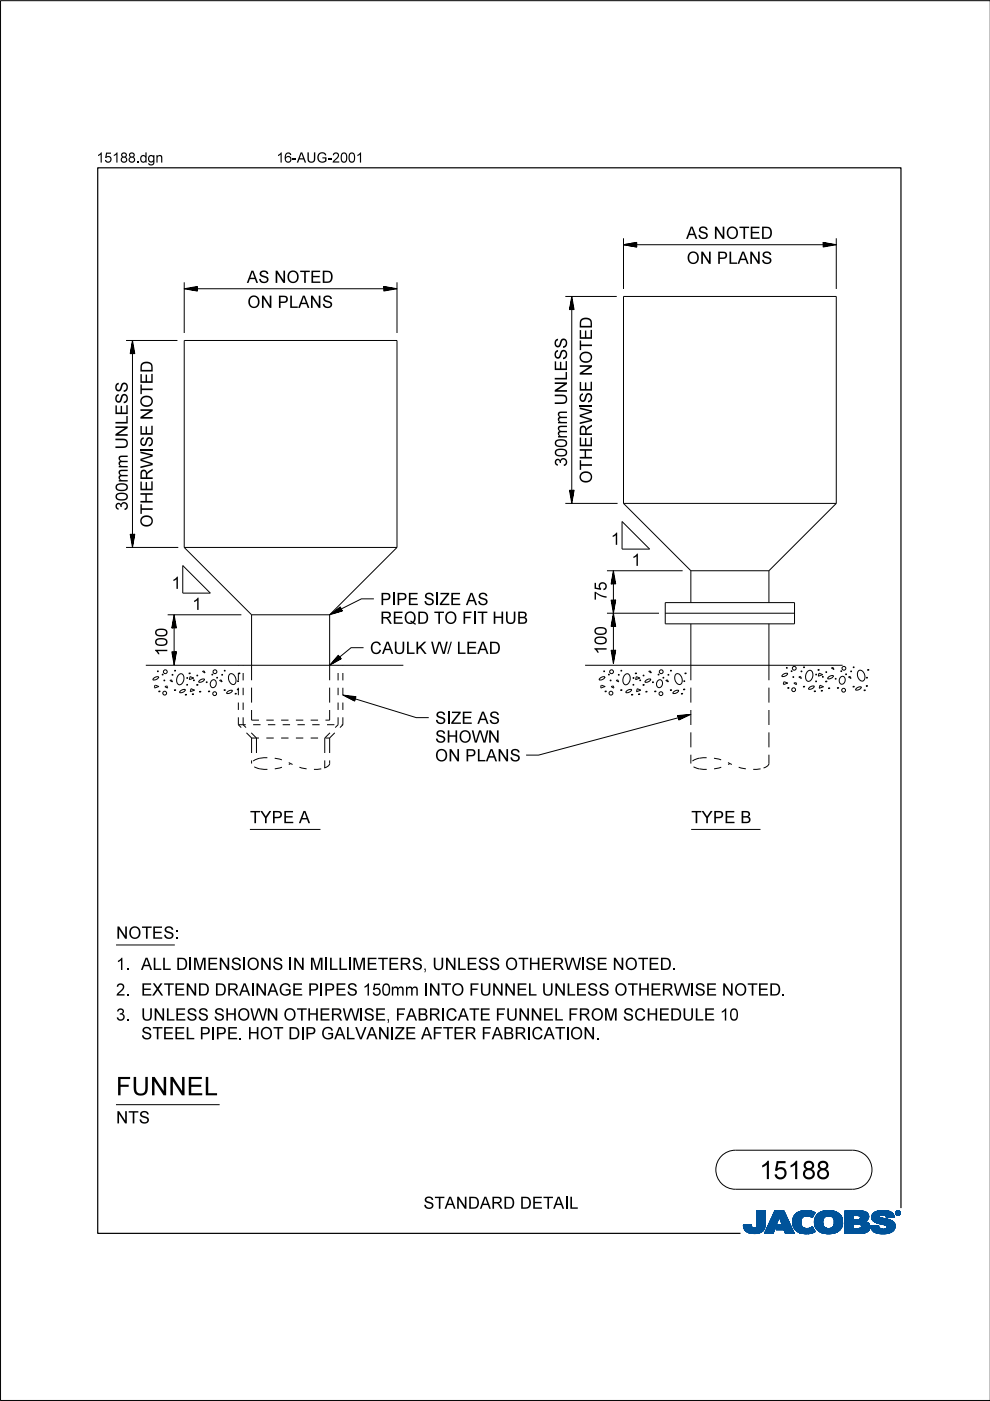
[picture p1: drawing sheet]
<svg xmlns="http://www.w3.org/2000/svg" width="210mm" height="297mm" viewBox="0 0 210 297" stroke-linecap="round" stroke-linejoin="round" font-family="sans-serif">
<defs><g id="words">
<g font-size="4">
<text x="24.6" y="232.2">FUN</text>
<text x="35.7" y="232.2">N</text>
<text x="39.6" y="232.2">EL</text>
<text x="161" y="250">15188</text>
</g>
<g font-size="2.6">
<text x="145.5" y="50.6">AS N</text>
<text x="153.9" y="50.6">OTED</text>
<text x="52.3" y="60">AS N</text>
<text x="60.7" y="60">OTED</text>
<text x="145.6" y="55.9">ON</text>
<text x="152" y="55.9">PLAN</text>
<text x="161.4" y="55.9">S</text>
<text x="52.4" y="65.3">ON</text>
<text x="58.8" y="65.3">PLAN</text>
<text x="68.2" y="65.3">S</text>
<text x="120.2" y="99" transform="rotate(-90 120.2 99)">300mm UNLESS</text>
<text x="125.5" y="102.5" transform="rotate(-90 125.5 102.5)">OTHERWISE NOTED</text>
<text x="27.1" y="108.3" transform="rotate(-90 27.1 108.3)">300mm UNLESS</text>
<text x="32.4" y="111.8" transform="rotate(-90 32.4 111.8)">OTHERWISE NOTED</text>
<text x="129.5" y="115.5">1</text>
<text x="133.9" y="120">1</text>
<text x="36.4" y="124.8">1</text>
<text x="40.8" y="129.3">1</text>
<text x="80.6" y="128.3">PI</text>
<text x="93.2" y="128.3">ZE AS</text>
<text x="128.6" y="127.3" transform="rotate(-90 128.6 127.3)">75</text>
<text x="80.6" y="132.3">REQD TO FI</text>
<text x="101.2" y="132.3">T H</text>
<text x="107" y="132.3">UB</text>
<text x="35.5" y="139.1" transform="rotate(-90 35.5 139.1)">100</text>
<text x="78.4" y="138.6">CAULK W /LEAD</text>
<text x="128.6" y="138.8" transform="rotate(-90 128.6 138.8)">100</text>
<text x="92.2" y="153.5">SI</text>
<text x="95.6" y="153.5">ZE AS</text>
<text x="92.2" y="161.4">ON</text>
<text x="92.2" y="157.4">SH</text>
<text x="97.2" y="157.4">OW N</text>
<text x="98.6" y="161.4">PLAN</text>
<text x="108" y="161.4">S</text>
<text x="53" y="174.5">TYPE A</text>
<text x="146.5" y="174.5">TYPE B</text>
<text x="24.6" y="199">N</text>
<text x="27.2" y="199">OTES:</text>
<text x="24.6" y="205.7">1. ALLDI</text>
<text x="40.9" y="205.7">M</text>
<text x="43.9" y="205.7">EN</text>
<text x="48.9" y="205.7">SI</text>
<text x="52.3" y="205.7">ON</text>
<text x="62.1" y="205.7">N</text>
<text x="65.7" y="205.7">M</text>
<text x="69.7" y="205.7">L</text>
<text x="74.7" y="205.7">M</text>
<text x="77.7" y="205.7">ETERS,UN</text>
<text x="96.9" y="205.7">LESS OTH</text>
<text x="114.7" y="205.7">ERW I</text>
<text x="124.1" y="205.7">SE N</text>
<text x="132.5" y="205.7">OTED.</text>
<text x="24.6" y="211.1">2. EXTEN</text>
<text x="41.9" y="211.1">D DRAI</text>
<text x="54.1" y="211.1">N</text>
<text x="56.7" y="211.1">AGE PI</text>
<text x="68.7" y="211.1">PES 150mm I</text>
<text x="90.9" y="211.1">N</text>
<text x="93.5" y="211.1">TO FUN</text>
<text x="106.9" y="211.1">N</text>
<text x="109.5" y="211.1">ELUN</text>
<text x="120.1" y="211.1">LESS OTH</text>
<text x="137.8" y="211.1">ERW I</text>
<text x="147.2" y="211.1">SE N</text>
<text x="155.6" y="211.1">OTED.</text>
<text x="24.6" y="216.4">3. UN</text>
<text x="29.9" y="220.4">STEELPI</text>
<text x="35.1" y="216.4">LESS SH</text>
<text x="45.7" y="220.4">PE.H</text>
<text x="50.3" y="216.4">OW N</text>
<text x="55.1" y="220.4">OT DI</text>
<text x="60.1" y="216.4">OTH</text>
<text x="64.7" y="220.4">P GALVAN</text>
<text x="67.7" y="216.4">ERW I</text>
<text x="77.1" y="216.4">SE,FABRI</text>
<text x="82.7" y="220.4">I</text>
<text x="83.7" y="220.4">ZE AFTER FABRI</text>
<text x="94.5" y="216.4">CATE FUN</text>
<text x="112.5" y="216.4">N</text>
<text x="112.7" y="220.4">CATI</text>
<text x="115" y="216.4">ELFROM</text>
<text x="120.9" y="220.4">ON</text>
<text x="126.3" y="220.4">.</text>
<text x="132" y="216.4">SCH</text>
<text x="139.6" y="216.4">EDULE 10</text>
<text x="24.6" y="238.2">N</text>
<text x="27.2" y="238.2">TS</text>
<text x="89.8" y="256.3">STAN</text>
<text x="99.2" y="256.3">DARD DETAI</text>
<text x="120.6" y="256.3">L</text>
</g>
<g font-size="2.2">
<text x="20.5" y="34.5">15188.</text>
<text x="29.6" y="34.5">dgn</text>
<text x="58.6" y="34.5">16-</text>
<text x="62.9" y="34.5">AUG- 001</text>
<text x="70.4" y="34.5">2</text>
</g>
</g></defs>
<g fill="none" stroke="#00539a" stroke-width=".21">
<path d="M157.6 259.8h1.7M157.6 259.9h1.7M157.6 259.9l1.7 .1M157.6 260h1.8M158.1 259.7h1.2M159.3 259.7h-1.7l.1 .7M159.3 259.7h-.9M159.3 259.7l.1 .3M159.4 260l.1 .3M160.4 260l-.2 .3h2M160.5 259.6h1.8M160.5 259.6l-.1 .4"/>
<path d="M160.5 259.7h1.8M160.5 256.7v2.9M160.5 256.9h1.8M160.5 257.5h1.8M160.5 256.7h1.8v2.7M160.5 256.8h1.8M160.5 256.8l1.8 .1M160.5 256.9l1.8 .1M160.5 257h1.8M160.5 257.1h1.8M160.5 257.2h1.8M160.5 257.2l1.8 .1"/>
<path d="M160.5 257.3h1.8M160.5 257.4h1.8M160.5 257.4l1.8 .1M160.5 257.6h1.8M160.5 257.6l1.8 .1M160.5 257.7h1.8M160.5 257.8h1.8M160.5 257.9h1.8M160.5 258h1.8M160.5 258.1h1.8M160.5 258.1l1.8 .1M160.5 258.2h1.8"/>
<path d="M160.5 258.3h1.8M160.5 258.3l1.8 .1M160.5 258.4h1.8M160.5 258.5h1.8M160.5 258.5l1.8 .1M160.5 258.6h1.8M160.5 258.6l1.8 .1M160.5 258.7h1.8M160.5 258.8h1.8M160.5 258.9h1.8M160.5 259h1.8M160.5 259.1h1.8"/>
<path d="M160.5 259.2h1.8M160.5 259.3h1.8M160.5 259.8h1.8M162.2 260h-1.8M162.2 259.9v.3M162.2 259.9h-1.8M162.2 259.8h-1.7M162.3 259.4l-.1 .5M162.3 259.4v-2.7h-1.8v2.9M162.3 259.5h-1.8M162.3 259.6h-1.8M162.3 256.7l-1.8 .1"/>
<path d="M162.3 259.4h-1.8M163.7 258.1h3.1M163.7 258h3.1M163.7 257.9h3M163.8 257.8h2.9M163.8 257.7h2.9M163.8 257.7h2.8M163.9 257.6h2.7M163.9 257.5h2.7M164 257.4h2.5M164 257.3h2.5M164.1 257.2h2.3"/>
<path d="M164.1 257.1h2.3M164.1 257h2.3M164.2 257h2.1M164.2 256.9h2.1M164.2 256.8h2.1M164.3 256.7h1.9l2.2 4.8h-1.9l-.3-.8h-1.7l.4-1h1l-.7-1.7-1.3 3.5h-1.8zM164.5 260h-1.7M164.5 259.9l-1.7 .1M164.5 259.9h-1.7M164.5 259.8l-1.7 .1M164.6 259.8h-1.7M164.6 259.7l-1.7 .1"/>
<path d="M164.6 259.7h-1.7M164.6 259.6h-1.7M164.6 259.5l-1.6 .1M164.7 259.5h-1.7M164.7 259.4l-1.7 .1M164.7 259.4h-1.7M164.7 259.3l-1.6 .1M164.7 259.3h-1.6M164.8 259.2l-1.7 .1M164.8 259.2h-1.7M164.8 259.1l-1.6 .1M164.8 260h2.9"/>
<path d="M164.8 259.1h-1.6M164.8 259.9h2.9M164.8 259l-1.6 .1M164.9 259.9h2.7M164.9 259h-1.7M164.9 259.8h2.7M164.9 258.9h-1.6M164.9 258.8h-1.6M164.9 259.7h2.7M164.9 259.7l-.4 1 3.6 .1M165 258.7h-1.6M165 258.6l-1.6 .1"/>
<path d="M165 258.6h-1.6M165 258.5l-1.6 .1M165 258.5h-1.6M165.1 258.4l-1.6 .1M165.1 258.4h-1.6M165.1 258.3l-1.6 .1M165.1 258.3h-1.6M165.1 258.2l-1.5 .1M165.1 258.2h-1.5M165.2 258.1l-1.6 .1M165.2 258.1h-1.6M165.2 258l.7 1.7h-1"/>
<path d="M165.2 258l.7 1.7M165.3 258.1h1.5M165.3 258.1l1.6 .1M165.3 258.2h1.6M165.3 258.2l1.6 .1M165.3 258.3h1.6M165.4 258.3l1.6 .1M165.4 258.4h1.6M165.4 258.4l1.6 .1M165.4 258.5h1.6M165.4 258.5l1.7 .1M165.4 258.6h1.7"/>
<path d="M165.5 258.6l1.6 .1M165.5 258.7h1.6M165.5 258.8h1.7M165.5 258.9h1.7M165.6 258.9h1.6M165.6 259h1.7M165.6 259l1.7 .1M165.6 259.1h1.7M165.6 259.1l1.7 .1M165.7 259.2h1.7M165.7 259.2l1.7 .1M165.7 259.3h1.7"/>
<path d="M165.7 259.3l1.7 .1M165.7 259.4h1.7M165.8 259.4l1.7 .1M165.8 259.5h1.7M165.8 259.5l1.7 .1M165.8 259.6h1.7M166.2 256.7l2.2 4.8M166.2 256.8l-1.9-.1-2.2 4.8h1.8l1.3-3.5M168 258.9l.4 1.5M168 258.9h1.8M168 259h1.8M168 259.1h1.8"/>
<path d="M168 259.2h1.8M168 259.2l1.8 .1M168 259.3h1.8M168 259.3l1.8 .1M168.1 259.4h1.8M168.1 259.5h1.7M168.1 259.4l1.7 .1M168.1 259.5l1.8 .1M168.1 259.6h1.8M168.1 259.7h1.8M168.1 259.7l1.8 .1M168.1 259.8h1.8"/>
<path d="M168.1 259.8l1.8 .1M168.2 260h1.8M168.2 259.9h1.8M168.3 258l-.3 .9M168.9 257.3l-.6 .7M169.1 257.1h3.6M169.2 257h3.4M169.4 256.9h3.1M169.5 256.9h2.9M169.8 256.8h2.4M169.8 259.1a1.33 1.33 0 0 0 .8 1.4 1.33 1.33 0 0 0 1.5-.3l.2-.1M169.8 259.1h-1.8"/>
<path d="M169.8 259l-1.8 .1M169.9 258.8l-1.9 .1M169.9 258.8h-1.9M169.9 258.7h-1.9M169.9 258.6h-1.8M169.9 258.6l-1.9 .1M169.9 258.5l-1.8 .1M169.9 258.5h-1.8M169.9 258.4l-1.8 .1M170 258.4h-1.9M170 258.4l-.2 .7M170 258.3l-1.8 .1"/>
<path d="M170 258.3h-1.8M170 258.2l-1.8 .1M170.1 258.2h-1.9M170.1 258.1l-.1 .3M170.1 258.1l-1.9 .1M170.2 258.1h-2M170.3 258h-2.1M170.3 256.7l-1.4 .5M170.3 256.7h1.5M170.3 256.7a4 4 0 0 1 2.5 .4M170.4 258h-2.1M170.4 257.9h-2.1"/>
<path d="M170.6 257.8l-2.3 .1M170.6 257.9l-.5 .2M170.8 257.8h-2.5M171.4 257.8h1M171.5 256.7l-1.7 .1M171.5 256.7l.6 .1M171.7 257.8h.7M171.8 257.9h.6M171.9 258h.4M172.1 258.1h.2M172.2 258.1h.1M172.3 258h-.3"/>
<path d="M172.4 257.7l-4 .1M172.5 257.7h-4.1M172.5 257.6l-4 .1M172.5 257.6h-4M172.6 257h-3.3M172.6 257.5l-4.1 .1M172.6 257.5h-4M172.6 257.4l-4 .1M172.7 257.4h-4M172.7 259h1.8M172.7 259.2h1.8M172.7 259.3h1.8"/>
<path d="M172.7 259.3l1.8 .1M172.7 259.4h1.8M172.7 257.3l-3.9 .1M172.7 259.5h1.8M172.7 259.5l1.8 .1M172.7 259.6h1.8M172.7 259.7h1.8M172.7 258.6h1.8M172.7 257.3h-3.9M172.8 259.8h1.8M172.8 257.2l-3.9 .1M172.8 259.9h1.8"/>
<path d="M172.8 259.9l.3 .6M172.8 259.8l1.8 .1M172.8 259.9l1.8 .1M172.8 257.2h-3.9M172.8 260h1.8M172.8 257.1l-.6 1.1a1.75 1.75 0 0 0-1.6-.3M172.9 257.1l-3.9 .1M173 257.8l-.3 1.3h1.8M173 257.8h5.3M173.1 257.7h5.2M173.1 257.7h5.1M173.1 257.6h5.1"/>
<path d="M173.2 257.6h4.9M173.2 257.5h4.8M173.4 257.4h4.6M173.4 257.4h4.5M173.5 257.3h4.4M173.6 257.2l4.2 .1M173.6 257.2h4.1M173.7 257.1l4 .1M173.8 257.1h3.8M173.9 257h3.5M174 257h3.3M174.1 256.9h3.2"/>
<path d="M174.2 256.9h2.8M174.4 256.8h2.6M174.5 259h-1.8M174.5 259.2a1.15 1.15 0 0 0 1.3 1.3M174.5 259.2l-1.8-.1 .1 .8M174.5 258.9l-1.8 .1M174.5 258.9h-1.8M174.5 258.8l-1.8 .1M174.5 258.7l-1.8 .1M174.5 258.7h-1.8M174.5 258.6l-1.8 .1M174.5 258.5l-1.8 .1"/>
<path d="M174.6 258.5h-1.9M174.6 256.8h1.9M174.6 258.4l-.1 .8M174.6 258.4h-1.8M174.6 258.4l-1.9 .1M174.6 258.3l-1.8 .1M174.6 258.3h-1.8M174.7 258.2h-1.9M174.7 258.1l-.1 .3M174.8 258.1l-2 .1M174.8 258.1h-1.9M174.9 256.7a3.2 3.2 0 0 1 3.6 1.4l.1 .8-.1 1.1"/>
<path d="M174.9 258l-1.9 .1M175 258h-2M175.1 257.9l-.4 .2M175.1 257.9h-2.1M175.2 257.9h-2.2M175.5 256.7h.7M175.7 257.8l-.6 .1M175.7 257.8l.6 .1M175.7 257.8h-2.7M176 257.8h2.4M176.2 257.9h2.2M176.3 257.9l.5 .5"/>
<path d="M176.4 258h2M176.4 256.7h-1.5a2.68 2.68 0 0 0-1.9 1.1M176.5 258l2 .1M176.5 258.1h2M176.6 258.1h1.9M176.6 258.2h1.9M176.7 258.2l1.8 .1M176.7 258.3h1.8M176.7 258.3l1.9 .1M176.7 259.9h1.8M176.7 258.4h1.9M176.8 258.4l.1 .5"/>
<path d="M176.8 258.4l1.8 .1M176.8 258.5h1.8M176.8 258.6h1.8M176.9 258.8h1.7M176.9 258.8l1.8 .1M176.9 258.7h1.7M176.9 259.4h1.8M176.9 259.2l1.8 .1M176.9 259.1h1.8M176.9 259.2h1.8M176.9 258.9v.3M176.9 259.2a1.11 1.11 0 0 1-1.1 1.3"/>
<path d="M176.9 259h1.8M176.9 258.9h1.8M176.9 259.3h1.8M176.9 259.3l1.8 .1M178 257.4l-4.7 .1M178.4 257.9h-2.1l.5 .5M178.5 259.7l-1.7 .1M178.5 259.8l-1.8 .1M178.5 259.8h-1.7M178.5 260l-.2 .5M178.5 259.9l-1.8 .1M178.5 260h-1.8"/>
<path d="M178.6 259.7h-1.8M178.6 258.5l-1.8 .1M178.6 259.6h-1.8M178.6 259.5l-1.8 .1M178.6 259.5h-1.8M178.7 259.4h-1.8M179.1 259.7h1.8M179.1 259.5h5.2M179.1 256.9h4.4M179.1 257.5h5M179.1 256.8h4M179.1 256.8h3.4"/>
<path d="M179.1 257h4.5M179.1 257.1h4.7M179.1 257.1l4.7 .1M179.1 257.2h4.8M179.1 257.2l4.8 .1M179.1 257.3h4.8M179.1 257.3l4.9 .1M179.1 257.4h4.9M179.1 257.4l5 .1M179.1 257.6h5M179.1 257.6l5 .1M179.1 257.7h5"/>
<path d="M179.1 257.7l1.8 .1M179.1 257.8h1.8M179.1 257.9h1.8M179.1 258h1.8M179.1 258.1h1.8M179.1 258.2h1.8M179.1 258.3h1.8M179.1 258.4h1.8M179.1 258.5h1.8M179.1 258.5l1.8 .1M179.1 258.6h4.8M179.1 258.7h4.7"/>
<path d="M179.1 258.7h4.6M179.1 258.8h4.5M179.1 258.9h4.5M179.1 258.9h4.3M179.1 259h4.4M179.1 259l4.5 .1M179.1 259.1h4.6M179.1 259.1l4.7 .1M179.1 259.2h4.8M179.1 259.2l4.9 .1M179.1 259.3h5M179.1 259.3l5.1 .1"/>
<path d="M179.1 259.4h5.1M179.1 259.4l5.1 .1M179.1 259.5l1.8 .1M179.1 259.6h1.8M179.1 259.8h1.8M179.1 259.9h1.8M179.1 260h1.8M180.9 257.7v.9M181.8 259.5h-.9v1v-1M181.8 259.5h.2M181.8 259.5l.8 .3M182.1 257.7l2.1 .1"/>
<path d="M182.2 257.8h2M182.2 259.5l2.1 .1M182.3 258.5h1.7M182.3 258.5l-1.4 .1M182.3 257.9h1.9M182.4 257.9h1.8M182.4 257.9v.1M182.4 257.9l-.4-.2h-1.1v.9M182.4 258h1.8M182.4 258v.3M182.4 258.3l-.1 .2M182.4 259.6h1.9"/>
<path d="M182.4 258.1h1.8M182.4 258.1l1.8 .1M182.4 258.2h1.8M182.5 259.7h1.9M182.5 256.9l1.1 .1M182.5 259.7l1.9 .1M182.6 259.8h1.8M182.6 259.8v.4l-.2 .2M182.7 259.9h1.7M182.9 256.8h-3.8v4.7M183.3 256.9l-4.2-.1v4.7M183.6 257l.4 .4"/>
<path d="M183.9 259.2l.2 .2M184 258.5l-2.1 .1M184 258.5h-1.8M184 257.4l.1 .2M184.1 258.4l-.8 .6 .6 .2M184.1 258.4h-1.8M184.1 258.3l-1.7 .1M184.1 258.3h-1.7M184.1 257.6l.1 .6M184.1 258.2l-1.7 .1M184.1 259.4l.3 .5v.6M184.2 258.2l-.1 .2"/>
<path d="M184.2 258h-1.8M184.4 259.9h-1.7M184.5 260h-1.8M184.6 259.9v.2M184.6 259.9h1.7M184.6 260h1.7M184.8 258.1h1.7M184.8 258l.2 .7M184.8 258h1.7M184.8 258.3h2.5M184.8 258.3l2.8 .1M184.8 258.1l1.8 .1"/>
<path d="M184.8 258.2h2M184.8 258.4h3M184.8 258.4l3.2 .1M184.9 258.2l2.1 .1M184.9 257.6h4.6M184.9 258.5h3.4M184.9 258.5l3.6 .1M184.9 258.6h3.7M184.9 257.5h4.5M185 257.5h4.4M185 258.6l3.7 .1M185 258.7h3.9"/>
<path d="M185 258.7l.6 .4M185 257.4h4.3M185 257.4h4.4M185.1 258.7l3.9 .1M185.1 258.8h.7M185.1 257.3h4.1M185.2 258.9h.6M185.2 258.9l4.1 .1M185.3 257.2h3.9M185.3 259h4M185.3 257.1l3.8 .1M185.4 257.1h3.7"/>
<path d="M185.4 259l4 .1M185.5 257h3.5M185.5 259.1h4M185.6 259.1l3.9 .1M185.6 259.1l.5 .2M185.7 259.2h3.9M185.7 256.9h3M185.8 259.2l3.8 .1M185.8 258.9h3.4M185.9 258.8h3.2M185.9 256.8h2.7M185.9 256.8l-.8 .5-.3 .7"/>
<path d="M185.9 256.8l.7-.1a3.3 3.3 0 0 1 2.7 .6h-4.2M186 259.3h3.6M186.1 256.8h2.3M186.1 259.4h3.6M186.1 259.3l1.5 .4 .4 .2M186.3 259.8l-.5 .1M186.3 259.8l-1.7 .1M186.3 259.8v.3M186.3 259.4h3.4M186.4 257.9h-1.6M186.4 257.9l.1 .1M186.5 257.9h-1.7"/>
<path d="M186.5 257.8h-1.7M186.5 258v.1M186.5 257.8l-.1 .1M186.5 257.7h-1.6M186.5 259.4l3.2 .1M186.5 258.1l.1 .1M186.6 257.6l-1.7 .1M186.6 258.2l.4 .1M186.7 256.7h.8M186.7 259.5h3M186.8 257.6h-1.9M186.9 259.5l2.9 .1"/>
<path d="M187 258.3l1.7 .4 .9 .6M187.2 259.6h2.6M187.4 259.7h2.4M187.4 257.6h2.1M187.6 257.6l1.9 .1M187.6 259.7h2.2M187.6 257.7h2M187.7 257.7a1.07 1.07 0 0 0-1.2 .1M187.7 257.7l.1 .1M187.7 257.8h1.9M187.8 257.8h1.7M187.8 256.7h-1.3"/>
<path d="M187.8 257.8l.1 .4M187.8 257.9h1.7M187.8 257.9h1.8M187.9 258h1.7M187.9 258l1.7 .1M187.9 258.1h1.1M187.9 258.1h1.7M187.9 259.9h1.9M188 259.9l.1 .2M188 260h1.8M188.1 257h-2.6M188.2 257h.6"/>
<path d="M188.7 256.9h-2.9M189.3 257.3l.3 .8-1.7 .1M189.6 259.3l.2 .4v.6M189.8 259.9l-1.8 .1M189.8 259.8h-2.1M189.8 259.8h-1.9M189.9 257.2v.1M189.9 257.1h.1M189.9 257.2h.1M189.9 257.3h.1M189.9 257.3l.2 .3M190 257.4h.1"/>
<path d="M190 257.4l.1 .1M190 257.5h.2M190 257.2v.1M190 257.2l.2 .3M190 257.3l.2 .2M190 257.1h-.1M190 257h-.1M190.1 257h-.2M190.1 257.5l.2 .1M190.1 256.9h-.1M190.1 257.6h.6M190.2 256.8l-.1 .1"/>
<path d="M190.2 257.5l.2 .1M190.2 257.5l-.1 .1M190.2 257.6h.4M190.2 256.9h.4M190.2 256.9h.4l-.1 .3 .2 .3-.3-.3-.2 .3zM190.2 256.9v.6l.1-.3 .3 .3M190.2 257h.4M190.2 257.1h.1M190.2 257.1h.5M190.2 257.2h.5M190.2 257.2l.3 .1M190.2 257.3h.1"/>
<path d="M190.2 257.4h.1M190.2 257.4l.1 .1M190.2 256.8h-.1M190.3 257h.2v.1l-.2 .1zM190.3 257v.2M190.3 257h-.1M190.4 257.2l.2 .3M190.4 257.6h.1M190.4 256.8h-.2l-.2 .4M190.4 256.7a.5 .5 0 0 1 .5 .5 .5 .5 0 0 1-.5 .5M190.4 256.8l.4 .2v.2M190.4 256.7a.5 .5 0 0 0-.5 .5 .5 .5 0 0 0 .5 .5l-.3-.1"/>
<path d="M190.4 256.8l.3 .1 .1 .3M190.4 256.7l-.4 .2-.1 .3M190.4 256.7v.1M190.4 257.6v.1M190.4 256.7l.3 .1 .2 .4M190.4 257h-.1l.1 .2M190.4 257l.2 .1-.2 .1M190.4 257h.1M190.5 257.3h.1M190.5 257.3l.1 .1M190.5 257.2l.2 .3M190.5 257.4h.1"/>
<path d="M190.5 257.1h.2M190.5 257.4l.2 .1M190.5 257l-.1 .2M190.5 256.7h-.3M190.6 257.5h.2M190.6 256.8h.1M190.6 257.1l-.1 .1M190.7 257.1h-.1M190.7 257.1l-.2 .1M190.7 257.1l-.5-.2v.6l.1-.3M190.7 257h-.1M190.7 256.8l.1 .1"/>
<path d="M190.7 256.8h-.6M190.7 256.9h.2M190.8 257h.1M190.8 257.6h-.2M190.8 257.2v.2l-.4 .2M190.8 257.2l-.1 .3-.3 .1M190.8 257.1h.1M190.8 257.2h.1M190.9 257.4l-.2 .1M190.9 257.4h-.1M190.9 257.3l-.1 .1M190.9 257.3h-.1"/>
<path d="M190.9 257.2h.1M190.9 257.2l-.1 .3-.4 .2M190.9 257.1h-.1M157.7 260.1h1.7M157.7 260l1.7 .1M157.7 260.2h1.8M157.7 260.2l1.8 .1M157.7 260.3h1.8M157.7 260.3l1.9 .1M157.7 260.4h4.4M157.7 260.4l.4 .5M157.7 260.4l4.4 .1"/>
<path d="M157.8 260.5h4.3M157.8 260.6h4.3M157.8 260.7h4.2M157.9 260.7h4.1M157.9 260.8h4M158 260.8h3.9M158 260.9h3.9M158.1 260.9h3.3M158.1 261h3.6M158.2 261h3.5M158.3 261.1h3.2M158.4 261.2h3.1"/>
<path d="M158.5 261.2h2.9M158.6 261.3h2.7M158.7 261.4h2.4M158.8 261.4h2.1M159.1 261.5h1.6M159.5 260.3l.3 .1 .4-.1M159.7 261.5h.7M160.9 261.4h.1M161.5 260.9h.2M161.6 261.1h-3.3M162.1 260.3l-2 .1M162.2 260.2l-1.9 .1"/>
<path d="M162.2 260.2a2.25 2.25 0 0 1-2.8 1.3l-.9-.2-.4-.4M162.2 260.2h-1.9M162.2 260.1l-1.8 .1M162.2 260.1h-1.8M162.2 260l-1.8 .1M164 261.4h-1.9M164 261.3l-1.9 .1M164 261.3h-1.8M164 261.2l-1.8 .1M164 261.2h-1.8M164.1 261.1l-1.9 .1M164.1 261.1h-1.8"/>
<path d="M164.1 261l-1.8 .1M164.1 261h-1.8M164.1 260.9l-1.8 .1M164.2 260.9h-1.8M164.2 260.8l-1.8 .1M164.2 260.8h-1.8M164.2 260.7l-1.8 .1M164.2 260.7h-1.7M164.2 260.6l-1.7 .1M164.3 260.6h-1.8M164.3 260.5h-1.8M164.3 260.4l-1.7 .1"/>
<path d="M164.3 260.4h-1.7M164.3 260.3l-1.7 .1M164.4 260.3h-1.8M164.4 260.2l-1.7 .1M164.4 260.2h-1.7M164.4 260.1l-1.7 .1M164.4 260.1h-1.7M164.5 260l-1.8 .1M164.5 260.7h3.5M164.6 260.7h3.4M164.6 260.6h3.4M164.6 260.5h3.4"/>
<path d="M164.6 260.5h3.3M164.6 260.4h3.3M164.7 260.4h3.2M164.7 260.3h3.2M164.7 260.3h3.1M164.7 260.2h3.1M164.8 260.1h3M164.8 260.1h2.9M166.3 260.8h1.8M166.3 260.8l1.8 .1M166.3 260.9h1.8M166.3 260.9l1.8 .1"/>
<path d="M166.3 261h1.9M166.3 261l1.9 .1M166.4 261.1h1.8M166.4 261.1l1.8 .1M166.4 261.2h1.9M166.4 261.2l1.9 .1M166.4 261.3h1.9M166.5 261.3l1.8 .1M166.5 261.4h1.9M166.5 261.5h1.9M166.5 261.5l-.3-.8 .3 .8h1.9M168.2 260l1.9 .1"/>
<path d="M168.2 260.1h1.9M168.2 260.1l1.9 .1M168.2 260.2h2M168.3 260.2l2 .1M168.3 260.3h2.1M168.3 260.3l2.2 .1M168.3 260.4h2.5M168.4 260.4l.6 .7M168.4 260.4l4.1 .1M168.5 260.5h4M168.5 260.6h4M168.6 260.7h4"/>
<path d="M168.6 260.7l4 .1M168.7 260.8h3.9M168.7 260.8l4 .1M168.8 260.9h3.9M168.9 260.9l3.8 .1M168.9 261h3.9M169 261l3.8 .1M169 261.1h3.9M169 261.1a4.2 4.2 0 0 0 3.8 0M169.1 261.1h3.8M169.2 261.2h3.5M169.3 261.3h3.2"/>
<path d="M169.5 261.4h2.8M169.6 261.4h2.6M170 261.5h2M170.6 261.6h.4M171.5 260.4h.9M171.6 260.4h.8M171.8 261.5h-1.5M171.8 260.3h.6M172 260.3h.3M172 260.2h.3M172.1 260.2h.2M172.2 260.1h.1"/>
<path d="M172.3 260.1l.6 1M172.6 261.2l-3.3 .1M172.8 260.1h1.9M172.9 260.1l1.9 .1M172.9 260.2h1.9M172.9 260.2l2 .1M172.9 260.3h2.2M173 260.3l2.1 .1M173 260.4h2.4M173 260.4h5.3M173.1 260.5h5.2M173.1 260.5l.7 .6 .8 .4"/>
<path d="M173.1 260.6h5.2M173.2 260.6h5M173.3 260.7h4.9M173.3 260.7h4.8M173.3 260.8h4.7M173.4 260.9h4.5M173.5 260.9h4.4M173.5 261h4.3M173.6 261h4.2M173.7 261.1h4M173.8 261.1h3.8M173.8 261.2h3.7"/>
<path d="M174 261.2h3.4M174.2 261.4h2.9M174.3 261.4h2.7M175.1 261.5h1.4M175.3 261.6h.4M176.6 260.2h1.9M177 261.4l-1 .2-1.4-.1h2.2M177.3 261.3h-3.3M178.1 260.8h-4.8M178.3 260.5l-.6 .6-.7 .3M178.3 260.4h-2.2M178.4 260.3l-2.2 .1"/>
<path d="M178.4 260.3h-2l-.6 .2M178.5 260.2l-2.1 .1M178.5 260.2h-2M178.5 260.1h-1.9M178.5 260l-1.9 .1M179.1 261.5h3.4M179.1 260.1h1.8M179.1 260.1l1.8 .1M179.1 260.2h1.8M179.1 260.2l1.8 .1M179.1 260.3h1.8M179.1 260.4h1.8"/>
<path d="M182.3 260.4h2.1M182.4 260.4h2M182.4 260.4l-.6 .1M183.1 261.4l-4 .1M183.4 261.3l-4.3 .1M183.5 261.3h-4.4M183.7 261.3h-.1M183.7 261.2l-4.6 .1M183.8 261.2h-4.7M183.9 261.1l-4.8 .1M184 261.1h-4.9M184 261l-4.9 .1"/>
<path d="M184.1 261l-.8 .4-1.1 .1M184.1 261h-5M184.1 260.9l-5 .1M184.2 260.9h-5.1M184.2 260.8l-5.1 .1M184.3 260.8h-5.2M184.3 260.7l-5.2 .1M184.3 260.7h-5.2M184.4 260.6l-5.3 .1M184.4 260.6h-5.3M184.4 260.5h-5.3M184.4 260.5l-.3 .5"/>
<path d="M184.4 260.4l-5.3 .1M184.5 260l-1.8 .1M184.5 260.2l-2 .1M184.5 260.3h-2M184.5 260.1h-1.9M184.5 260.2h-1.9M184.6 260l1.7 .1M184.6 260.1l.1 .3M184.6 260.1h1.8M184.6 260.2h1.8M184.6 260.1l1.8 .1M184.6 260.2l1.8 .1"/>
<path d="M184.7 260.3h1.8M184.7 260.3l1.8 .1M184.7 260.4a2.52 2.52 0 0 0 2.7 1.2M184.7 260.4h1.9M184.7 260.5h2M184.7 260.5h2.1M184.8 260.6h2.1M184.8 260.6h4.8M184.8 260.7h4.7M184.9 260.8h4.6M184.9 260.8h4.5M185 260.9h4.4"/>
<path d="M185.1 260.9h4.3M185.1 261h4.3M185.2 261.1h4M185.2 261.1h3.9M185.3 261.2h3.7M185.4 261.2h3.5M185.5 261.3h3.4M185.7 261.3h3.1M185.8 261.4h2.7M185.9 261.5h2.4M186.3 260.1a1.08 1.08 0 0 0 1.4 .5M186.4 261.5h1.6"/>
<path d="M186.6 261.6h.9M188 260.4h1.8M188 260.4l-.3 .2M188.1 260.3h1.7M188.1 260.1l-.1 .3M188.1 260.2h1.7M188.3 261.5l-.9 .1M188.9 261.3l-.6 .2M189.3 261.1h-4.1M189.4 260.9l-.5 .4M189.6 260.7h-4.8M189.7 260.6h-2"/>
<path d="M189.7 260.5h-1.9M189.7 260.5h-1.8M189.7 260.4h-1.7M189.7 260.3h-1.6M189.8 260.2h-1.7M189.8 260.3l-.4 .6M189.8 260.1h-1.7M189.8 260h-1.7"/>
<circle cx="190.4" cy="257.2" r=".51"/>
<circle cx="190.4" cy="257.2" r=".42"/>
</g>
<g fill="none" stroke="#000" stroke-width=".21">
<path d="M210 .1h-209.9v296.8h209.9M39.1 59.9v10.7M84.2 59.9v10.7M132.2 50.5v10.8M132.2 51.9h45.1M135 51.9h-.7l.3-.1v.2l-.8-.1 .9-.2v.5l-1.4-.3 1.5-.2 .1 .6-2.1-.4 2.1-.4 .1 .9-2.8-.5 2.8-.5v1M174.5 51.4v1l2.8-.5-2.8-.5 .1 .8 2.1-.3-2.1-.4 .1 .6 1.5-.2-1.4-.3v.4l.9-.1-.8-.1v.2l.3-.1h-.7M177.3 50.5v10.8M26.7 72.2h10.9M27.6 75h1l-.5-2.8-.5 2.8 .8-.1-.3-2.1-.4 2.1 .6-.1-.2-1.5-.3 1.4h.4l-.1-.9-.1 .8h.2l-.1-.3v.7M28.1 72.2v43.9M39.1 61.2h45.1"/>
<path d="M41.8 61.2h-.7h.3l.1 .2-.8-.2 .9-.1v.4l-1.4-.3 1.4-.2 .2 .6-2.1-.4 2.1-.3v.8l-2.7-.5 2.7-.5v1M81.4 60.7v1l2.8-.5-2.8-.5 .1 .9 2.1-.4-2.1-.4 .1 .6 1.4-.2-1.3-.2v.4l.8-.2-.8-.1 .1 .2 .3-.1h-.7M119.9 62.9h10.9M120.7 65.6h1l-.5-2.7-.5 2.7 .9-.1-.4-2-.4 2 .7-.1-.3-1.4-.2 1.4 .4-.1-.2-.8-.1 .8 .2-.1-.1-.3v.7M121.2 62.9v43.8M26.7 116.1h11.1M28.1 113.3v.7l-.1-.3 .2-.1-.1 .8-.2-.8 .5-.1-.3 1.4-.2-1.4 .6-.1-.4 2-.4-2 .9-.1-.5 2.8-.5-2.8h1M38.7 119.9l5.9 5.9h-5.9zM39.1 116.1l14.2 14.2M39.1 116.1h45.1M39.1 116.1v-43.9h45.1v43.9M84.2 116.1l-14.3 14.2"/>
<path d="M119.9 106.7h11M121.2 103.9v.8v-.3l.2-.1-.2 .8-.1-.9h.4l-.2 1.4-.3-1.4 .6-.2-.3 2.1-.4-2.1 .8-.1-.5 2.8-.5-2.8h1M131.9 110.6l5.8 5.8h-5.8zM132.2 106.7l14.3 14.3M132.2 106.7h45.1M132.2 106.7v-43.8h45.1v43.8M177.3 106.7l-14.3 14.3M35.5 130.3h15.7M36.4 133.1h1l-.5-2.8-.5 2.8 .9-.1-.4-2-.4 2 .6-.1-.2-1.4-.2 1.4 .4-.1-.2-.8-.1 .8 .2-.1-.1-.3v.7M36.9 130.3v10.7M36.9 138.2v.7v-.3h.2l-.2 .8-.1-.9h.4l-.3 1.4-.2-1.5 .6-.1-.4 2.1-.3-2.1 .8-.1-.5 2.8-.5-2.8h1M53.3 130.3h16.6"/>
<path d="M53.3 130.3v10.8M69.9 130.3v10.8M77.1 137.3h-2.7l-2.9 2.4 .2-.2 .1 .1-.7 .4 .6-.6 .3 .3-1.2 .7 .9-1.1 .5 .4-1.8 1 1.3-1.6 .6 .6-2.4 1.3 1.8-2.1 .6 .8M79.3 127h-2.7l-4.9 2.4 .3-.2 .1 .2-.8 .2 .7-.5 .2 .4-1.3 .4 1.2-.9 .4 .5-2.1 .6 1.7-1.3 .5 .7-2.7 .8 2.2-1.6 .5 .8M128.7 121h16M128.7 130h11M129.6 123.8h.9l-.4-2.8-.5 2.8 .8-.1-.4-2.1-.3 2.1 .6-.1-.3-1.5-.2 1.4h.4l-.1-.9-.2 .8h.2v-.3v.7M129.6 132.8h.9l-.4-2.8-.5 2.8 .8-.1-.4-2.1-.3 2.1 .6-.1-.3-1.5-.2 1.4h.4l-.1-.9-.2 .8h.2v-.3v.7M130.1 127.2v.7l-.1-.3h.2l-.1 .8-.2-.9h.4l-.2 1.4-.3-1.4 .7-.2-.4 2.1-.4-2.1 .8-.1-.4 2.8-.5-2.8h.9M130.1 137.9v.7l-.1-.3 .2-.1-.1 .8-.2-.8 .4-.1-.2 1.4-.3-1.4 .7-.1-.4 2-.4-2 .8-.1-.4 2.8-.5-2.8h.9M130.1 121v19.7M141 127.8h27.5v4.5h-27.5z"/>
<path d="M141 130h27.5M146.5 121h16.5M146.5 121v6.8M146.5 132.3v8.8M163 121v6.8M163 132.3v8.8M30.9 141.1h54.6M32.6 143.8l.6-.3h.4a.98 .98 0 0 1-1.2 .6zM32.9 145.2l-.2 .6M32.9 145.3l.8 .3M33.7 145.6l-1 .3M33.7 146.6h.2z"/>
<path d="M35 145.6l.5 .3M35.3 145.4l-.3 .2M35.4 145.4l.2 .4M36 144.3l.4-.2 .2 .5zM37 146.3h.3zM37.9 143.1l.6-.2a1.32 1.32 0 0 1 .5 1.3 1.32 1.32 0 0 1-1 1 1.36 1.36 0 0 1-.1-2.1zM38.3 146.5l.6-.3h.4a.98 .98 0 0 1-1.2 .6zM39.3 147.3h.3zM40.1 142.7h.2zM40.3 143.5l.8 .3-1 .3zM40.5 146l.8 .3-1 .4zM40.8 147.2h.2z"/>
<path d="M41.7 145.2h.3zM42.3 146.6h.3zM42.3 144.2l.7-.2h.3a.98 .98 0 0 1-1.2 .6zM42.9 142.4l.4-.2 .2 .5zM44.2 146.6h.3zM44.9 144.3a.63 .63 0 0 1 .8 0 .63 .63 0 0 1 .1 .8 .66 .66 0 0 1-.8 .7 .66 .66 0 0 1-.4-1zM46.5 144.3l.4-.2 .2 .5zM47.5 146.3h.3zM48.3 146.6l.6-.3 .4 .1a.98 .98 0 0 1-1.2 .6zM48.6 143l.3-.2a1.32 1.32 0 0 1 1.1 1 1.32 1.32 0 0 1-.4 1.3 1.36 1.36 0 0 1-1-2.1zM49.9 147.1h.2zM50.3 146.1l.3 .1z"/>
<path d="M50.6 142.7h.3zM75.2 148.6l.3-.9-2.8-.3 2.5 1.2 .1-.8-2-.2 1.8 .9 .1-.6-1.5-.2 1.3 .7 .1-.5-.9-.1 .8 .4v-.2h-.3l13.6 4.2h2.6M124.1 141.1h54.6M127.2 143.8l.7-.3h.4a.98 .98 0 0 1-1.3 .6zM127.5 145.2l-.2 .6M127.5 145.3l.8 .3M128.3 145.6l-.9 .3M128.3 146.6h.3zM129.6 145.6l.6 .3M129.9 145.4l-.3 .2M130 145.4l.2 .4M130.6 144.3l.4-.2 .2 .5z"/>
<path d="M131.6 146.3h.3zM132.5 143.1l.6-.2a1.32 1.32 0 0 1 .5 1.3 1.32 1.32 0 0 1-1 1 1.36 1.36 0 0 1-.1-2.1zM132.9 146.5l.6-.3h.4a.98 .98 0 0 1-1.2 .6zM133.9 147.3h.3zM134.7 142.7h.3zM134.9 143.5l.8 .3-.9 .3zM135.1 146l.8 .3-.9 .4zM135.4 147.2h.3zM136.3 145.2h.3zM136.9 146.6h.3zM137 144.2l.6-.2h.4a.98 .98 0 0 1-1.2 .6zM137.5 142.4l.4-.2 .2 .5z"/>
<path d="M138.8 146.6h.3zM139.5 144.3a.63 .63 0 0 1 .8 0 .63 .63 0 0 1 .2 .8 .66 .66 0 0 1-.8 .7 .66 .66 0 0 1-.5-1zM141.2 144.3l.3-.2 .2 .5zM142.1 146.3h.3zM142.9 146.6l.6-.3 .4 .1a.98 .98 0 0 1-1.2 .6zM143.2 143l.3-.2a1.32 1.32 0 0 1 1.1 1 1.32 1.32 0 0 1-.4 1.3 1.36 1.36 0 0 1-1-2.1zM143.7 151.7l.2 1 2.6-1.2-2.8 .2 .3 .8 1.9-.9-2.1 .2 .3 .5 1.3-.6-1.4 .2 .1 .4 .8-.4-.8 .1 .1 .1 .3-.1-30.3 8.1h-2.7M144.5 147.1h.2zM144.9 146.1l.3 .1zM145.2 142.7h.3zM166 143l.6-.3 .4 .1a.98 .98 0 0 1-1.2 .6zM166.2 144.5l-.1 .6"/>
<path d="M166.3 144.5l.8 .3M167 144.8l-.9 .4M167 145.8h.3zM168.3 144.9l.6 .3M168.7 144.7l-.4 .1M168.7 144.6l.2 .5M169.4 143.5l.3-.1 .2 .5zM170.3 145.6h.3zM171.2 142.3l.6-.2a1.32 1.32 0 0 1 .5 1.4 1.32 1.32 0 0 1-1 1 1.36 1.36 0 0 1-.1-2.2zM171.6 145.7l.6-.3 .4 .1a.98 .98 0 0 1-1.2 .6zM172.6 146.5h.3zM173.4 142h.3z"/>
<path d="M173.6 142.7l.8 .3-.9 .4zM173.8 145.3l.8 .3-.9 .3zM174.1 146.4h.3zM175.1 144.5h.2zM175.7 145.9h.2zM175.7 143.5l.6-.3 .4 .1a.98 .98 0 0 1-1.2 .6zM176.3 141.6l.3-.1 .2 .5zM177.6 145.8h.2zM178.3 143.5a.63 .63 0 0 1 .8 .1 .63 .63 0 0 1 .1 .8 .66 .66 0 0 1-.8 .7 .66 .66 0 0 1-.4-1zM179.9 143.5l.3-.1 .2 .5zM180.9 145.6h.2zM181.6 145.9l.6-.3 .4 .1a.98 .98 0 0 1-1.2 .6z"/>
<path d="M182 142.3l.2-.2a1.32 1.32 0 0 1 1.1 .9 1.32 1.32 0 0 1-.3 1.4 1.36 1.36 0 0 1-1-2.1zM183.2 146.3h.3zM183.7 145.4h.2zM184 142h.2zM53 175.9h14.9M146.5 175.9h14.7M24.6 200.4h12.5M24.6 234.2h22M153 245.1l1.3-.9 1.6-.3h24.8a4.1 4.1 0 0 1 4.2 4.1 4.1 4.1 0 0 1-4.2 4.1h-24.8a4.1 4.1 0 0 1-3.8-2.5 4.1 4.1 0 0 1 .9-4.5z"/>
<circle cx="33.5" cy="142.3" r=".09"/>
<circle cx="34.5" cy="143" r=".09"/>
<circle cx="34.8" cy="144.3" r=".09"/>
<circle cx="34.9" cy="147" r=".41"/>
<circle cx="35" cy="142.4" r=".41"/>
<circle cx="36.6" cy="143.1" r=".09"/>
<circle cx="37.1" cy="142.2" r=".09"/>
<circle cx="39.7" cy="145.2" r=".09"/>
<circle cx="39.7" cy="143.7" r=".09"/>
<circle cx="41.1" cy="144.2" r=".09"/>
<circle cx="41.8" cy="143.2" r=".09"/>
<circle cx="43.8" cy="144.6" r=".09"/>
<circle cx="45" cy="143" r=".09"/>
<circle cx="45.5" cy="147.1" r=".41"/>
<circle cx="45.6" cy="142.4" r=".41"/>
<circle cx="46" cy="143.7" r=".09"/>
<circle cx="47.1" cy="143.1" r=".09"/>
<circle cx="47.6" cy="142.2" r=".09"/>
<circle cx="50.5" cy="144.4" r=".09"/>
<circle cx="128.1" cy="142.3" r=".09"/>
<circle cx="129.1" cy="143" r=".09"/>
<circle cx="129.5" cy="144.3" r=".09"/>
<circle cx="129.5" cy="147" r=".41"/>
<circle cx="129.7" cy="142.4" r=".41"/>
<circle cx="131.2" cy="143.1" r=".09"/>
<circle cx="131.7" cy="142.2" r=".09"/>
<circle cx="134.3" cy="145.2" r=".09"/>
<circle cx="134.3" cy="143.7" r=".09"/>
<circle cx="135.7" cy="144.2" r=".09"/>
<circle cx="136.4" cy="143.2" r=".09"/>
<circle cx="138.4" cy="144.6" r=".09"/>
<circle cx="139.6" cy="143" r=".09"/>
<circle cx="140.1" cy="147.1" r=".41"/>
<circle cx="140.2" cy="142.4" r=".41"/>
<circle cx="140.7" cy="143.7" r=".09"/>
<circle cx="141.7" cy="143.1" r=".09"/>
<circle cx="142.3" cy="142.2" r=".09"/>
<circle cx="145.1" cy="144.4" r=".09"/>
<circle cx="166.8" cy="141.6" r=".09"/>
<circle cx="167.8" cy="142.3" r=".09"/>
<circle cx="168.2" cy="143.5" r=".09"/>
<circle cx="168.3" cy="146.2" r=".41"/>
<circle cx="168.4" cy="141.7" r=".41"/>
<circle cx="169.9" cy="142.3" r=".09"/>
<circle cx="170.5" cy="141.5" r=".09"/>
<circle cx="173" cy="144.5" r=".09"/>
<circle cx="173" cy="143" r=".09"/>
<circle cx="174.5" cy="143.5" r=".09"/>
<circle cx="175.2" cy="142.5" r=".09"/>
<circle cx="177.2" cy="143.9" r=".09"/>
<circle cx="178.4" cy="142.3" r=".09"/>
<circle cx="178.9" cy="146.3" r=".41"/>
<circle cx="178.9" cy="141.7" r=".41"/>
<circle cx="179.4" cy="143" r=".09"/>
<circle cx="180.5" cy="142.3" r=".09"/>
<circle cx="181" cy="141.5" r=".09"/>
<circle cx="183.8" cy="143.7" r=".09"/>
</g>
<path d="M53.3 141.1v11.6M53.3 156.5v5.4M54.4 156.5v4.5M68.9 156.5v6.3M69.9 141.1v11.6M69.9 156.5v5.4M146.5 141.1v20.8M163 141.1v20.8" fill="none" stroke="#000" stroke-width=".21" stroke-dasharray="3.2 1.6" stroke-linecap="butt"/>
<g fill="none" stroke="#000" stroke-width=".21" stroke-dasharray="1.6 1.6" stroke-linecap="butt">
<path d="M50.5 153.7h22.2M50.5 153.7v-12.6M51.6 153.7v-12.6M53.3 156.5h16.6M53.3 152.7h16.6M53.4 156.5l-2.9-2.8M54.4 156.5l-2.8-2.8M68.9 156.5l2.8-2.8M69.9 156.5l2.8-2.8M71.7 153.7v-12.6M72.7 153.7v-12.6M55.1 160.8a2.11 2.11 0 0 0-1.7 1.1 1.73 1.73 0 0 0 1.7 1.1"/>
<path d="M55.1 160.8a10 10 0 0 1 6.5 1.1M55.1 163a10 10 0 0 0 6.5-1.1M68.1 163a10 10 0 0 1-6.5-1.1M69.9 161.9a1.39 1.39 0 0 1-1.2 .9l-.6 .2M148.2 160.8a2.11 2.11 0 0 0-1.7 1.1 1.73 1.73 0 0 0 1.7 1.1M148.3 160.8a10 10 0 0 1 6.5 1.1M148.3 163a10 10 0 0 0 6.5-1.1M161.3 163a10 10 0 0 1-6.5-1.1M163 161.9a1.39 1.39 0 0 1-1.1 .9l-.6 .2"/>
</g>
<path d="M191 256.1v-220.5h-170.3v225.9h136.3" fill="none" stroke="#000" stroke-width=".25"/>
<g fill="#000">
<path d="M86.7 125.7h1.8v.3h-1.5v.8h1.4v.3h-1.4v.9h1.6v.3h-1.9z" fill-rule="evenodd"/>
<path d="M90.3 125.8a1.01 1.01 0 0 1 1.6 .6h-.3a.54 .54 0 0 0-.6-.5 .54 .54 0 0 0-.5 .7l.5 .2a.98 .98 0 0 1 1 .6 .99 .99 0 0 1-1 1 .99 .99 0 0 1-1-1h.3a.62 .62 0 0 0 .7 .7 .62 .62 0 0 0 .6-.7l-.7-.3a.73 .73 0 0 1-.7-.4 .73 .73 0 0 1 .1-.9z" fill-rule="evenodd"/>
<path d="M58.2 203.2a1.01 1.01 0 0 1 1.6 .6h-.3a.54 .54 0 0 0-.6-.6 .54 .54 0 0 0-.5 .7l.5 .2a.98 .98 0 0 1 1 .6 .99 .99 0 0 1-1 1 .99 .99 0 0 1-1-.9h.3a.62 .62 0 0 0 .7 .6 .62 .62 0 0 0 .6-.7l-.7-.2a.73 .73 0 0 1-.7-.4 .73 .73 0 0 1 .1-.9z" fill-rule="evenodd"/>
<path d="M72 203.1h.3v2.3h1.3v.3h-1.6z" fill-rule="evenodd"/>
</g>
<use href="#words"/>
</svg>
